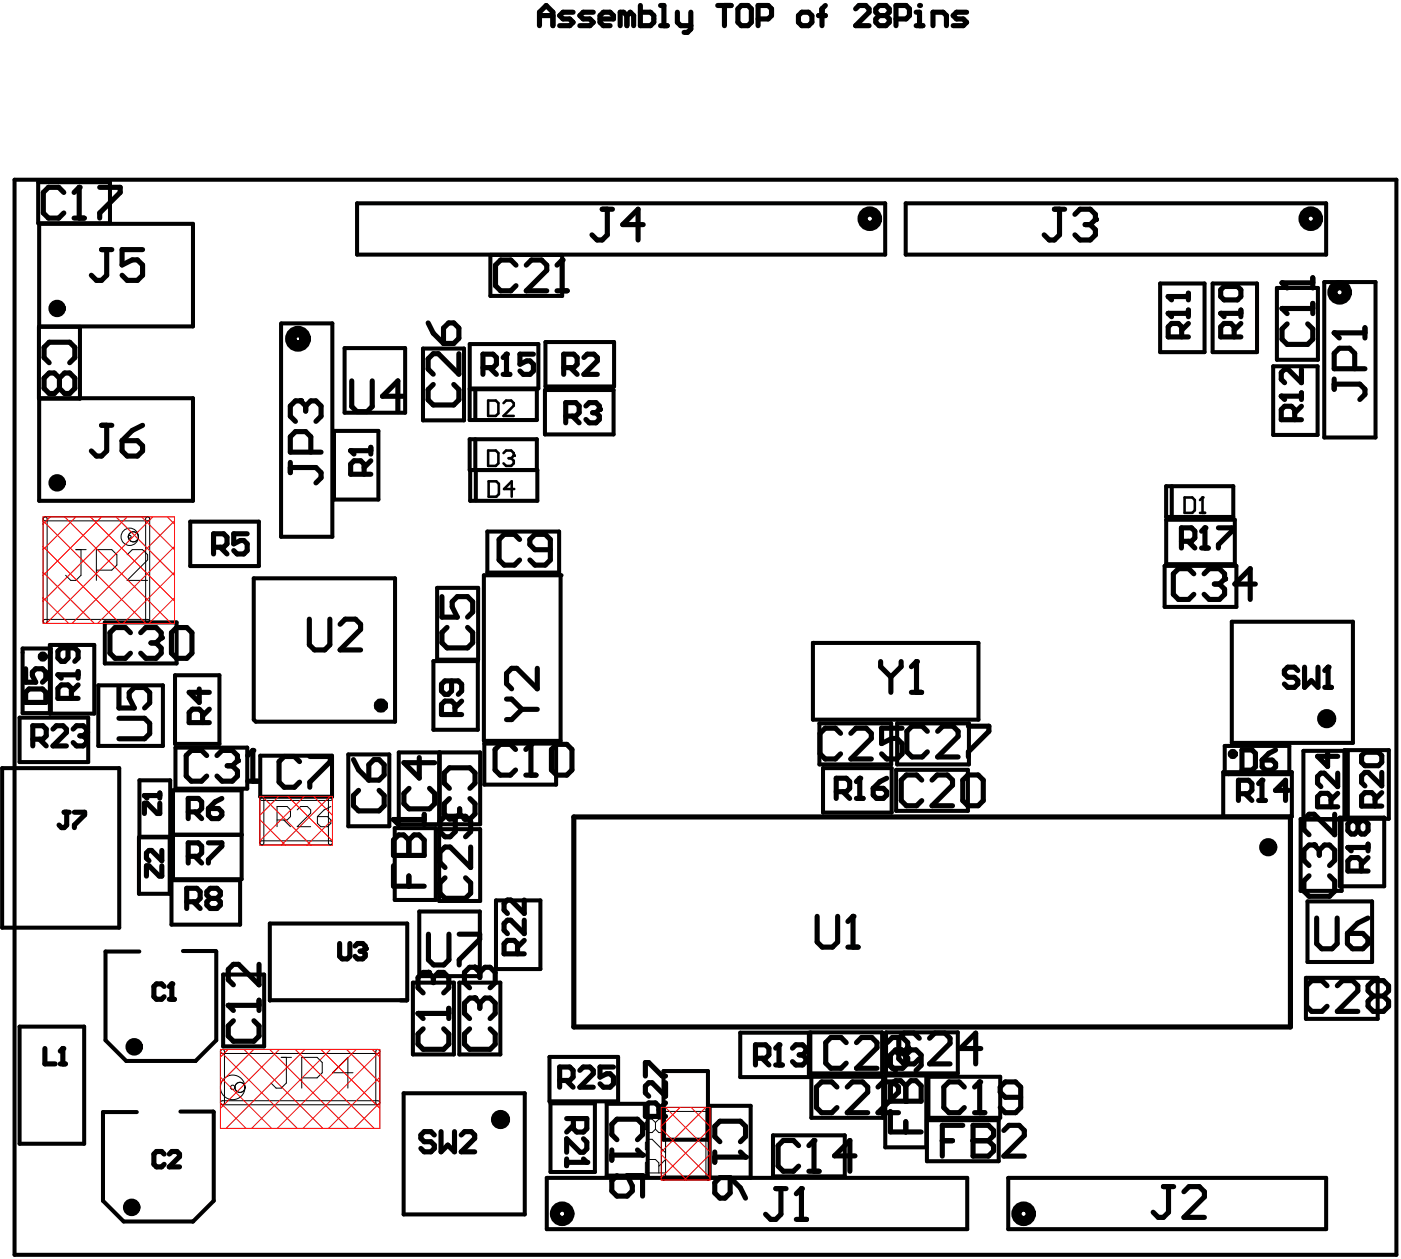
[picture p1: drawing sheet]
<svg xmlns="http://www.w3.org/2000/svg" width="231mm" height="207mm" viewBox="0 0 231 207" stroke-linecap="round" stroke-linejoin="round" font-family="sans-serif">
<g fill="none" stroke="#000" stroke-width=".67">
<path d="M2.4 29.6h227.6v177.1h-227.6zM6.3 30h11.8v6.8h-11.8zM6.4 36.9h25.4v16.9h-25.4zM58.8 33.5h87v8.4h-87zM149.2 33.5h69.2v8.4h-69.2zM6.4 53.9h6.8v11.8h-6.8zM46.3 53.3v35.1h8.4v-35.1h-8.3M56.7 57.4h10v10.6h-10zM69.7 57.4h6.7v11.9h-6.7zM77.4 56.7h11.3v7.3h-11.3zM80.8 42h11.8v6.8h-11.8zM89.8 56.4h11.3v7.3h-11.3z"/>
<path d="M191.1 46.7h7.3v11.3h-7.3zM199.7 46.7h7.3v11.3h-7.3zM210.3 47.4h6.7v11.9h-6.7zM218.1 46.5h8.4v25.6h-8.4zM6.4 65.6h25.4v16.9h-25.4zM55 71h7.3v11.3h-7.3zM77.3 64.1h11.1v5.1h-11.1zM78.3 64.1v5M78.3 72.4v5M78.4 77.4v5M88.4 77.4v-5h-11.1v5h11.2v5.1h-11.1v-5.1M89.7 64.3h11.3v7.3h-11.3z"/>
<path d="M209.7 60.3h7.3v11.4h-7.3zM31.3 85.9h11.3v7.4h-11.3zM41.8 95.3h23.3v23.6h-23l-.3-.3zM72 96.9h6.7v11.8h-6.7zM79.7 94.8h12.6v27.3h-12.6zM80.3 87.6h11.8v6.7h-11.8zM191.8 93.2h11.8v6.8h-11.8zM192 80.1h11.1v5.1h-11.1zM192 85.6h11.4v7.4h-11.4zM193 80.1v5M3.2 118.2h11.3v7.4h-11.3zM3.7 106.8h4.7v10.7h-4.7z"/>
<path d="M8.2 106.3h7.3v11.3h-7.3zM16.2 112.9h10.6v10h-10.6zM17.3 102.6h11.8v6.7h-11.8zM28.8 111.3h7.3v11.3h-7.3zM71.4 108.9h7.3v11.3h-7.3zM133.9 105.9h27.2v12.7h-27.2zM134.9 119.2h11.9v6.7h-11.9zM147.7 119.2h11.9v6.7h-11.9zM202.9 102.4h19.9v20h-19.9zM.4 126.6h19.2v26.2h-19.2zM22.9 138h5v9.3h-5zM23 128.6h5v9.3h-5z"/>
<path d="M28.5 130.2h11.3v14.7h-11.3zM28.5 137.5h11.3M28.9 123.2h11.8v6.7h-11.8zM42.9 124.5h11.8v6.8h-11.8zM57.4 124.3h6.7v11.8h-6.7zM65 136.4h6.8v11.9h-6.8zM65.7 124h13.4v11.8h-13.4zM72.3 124v11.8M72.3 136.6h6.8v11.8h-6.8zM72.4 124v11.8M79.8 122.5h11.8v6.8h-11.8zM135.5 126.6h11.3v7.3h-11.3z"/>
<path d="M147.6 126.8h11.8v6.8h-11.8zM201.4 127.2h11.3v7.3h-11.3zM201.7 122.9h10.6v4.7h-10.6zM214.2 135h6.7v11.8h-6.7zM214.6 123.7h7.4v11.3h-7.4zM220.6 134.7h7.4v11.3h-7.4zM221.4 123.6h7.3v11.3h-7.3zM28.2 145h11.3v7.3h-11.3zM30.1 156.7h5.4l.1 .1v14.6l-3.4 3.4h-11.4l-3.4-3.4v-14.6h5.5M69 150.2h10v10.6h-10zM81.7 148.4h7.3v11.3h-7.3zM215.3 148.5h10.7v10h-10.7z"/>
<path d="M3.2 169.1h10.7v19.3h-10.7zM36.7 160.6h6.8v11.8h-6.8zM67 164.8h-22.6v-12.6h22.7v12.6h-1.1M68 161.9h6.8v11.8h-6.8zM75.6 161.9h6.8v11.8h-6.8zM90.5 174.1h11.3v7.4h-11.3zM109.3 176.5h7.3v11.3h-7.3zM121.9 170.1h11.3v7.4h-11.3zM133.4 170.1h11.9v6.8h-11.9zM133.6 177.4h11.8v6.8h-11.8zM145.8 177.2h6.7v11.8h-6.7zM145.9 170.1h11.8v6.8h-11.8z"/>
<path d="M152.9 177.4h11.8v6.8h-11.8zM215.1 161.1h11.8v6.8h-11.8zM29.7 183.1h5.4l.1 .1v14.6l-3.4 3.5h-11.4l-3.4-3.5v-14.6h5.5M66.5 180.1h19.9v20h-19.9zM90 194.1h69.3v8.4h-69.3zM90.7 181.8h7.3v11.3h-7.3zM99.9 181.9h6.8v11.8h-6.8zM116.9 182.2h6.7v11.8h-6.7zM127.3 187.1h11.8v6.7h-11.8zM152.6 184.6h11.9v6.7h-11.9zM166 194.1h52.4v8.4h-52.4z"/>
</g>
<g fill="none" stroke="#000" stroke-width=".16">
<path d="M7.3 85.2h17a.33 .33 0 0 1 .3 .3 .33 .33 0 0 1-.3 .3h-16.9a.33 .33 0 0 1-.3-.2 .33 .33 0 0 1 .2-.4zM7.3 85.2a.33 .33 0 0 1 .5 .3v16.9a.33 .33 0 0 1-.4 .3 .33 .33 0 0 1-.3-.3v-16.9zM12.5 90.6h1.7M13.3 90.6v4.2l-.8 .8h-.8l-.9-.8M15.9 93.9h2.5l.8-.8v-1.7l-.8-.8h-2.5v5M20.9 91.4l.9-.8h1.7l.8 .8v.8l-3.4 3.4h3.4M24.1 85.2a.33 .33 0 0 1 .5 .3v16.9a.33 .33 0 0 1-.3 .3 .33 .33 0 0 1-.3-.3v-16.9zM7.3 102.1h17a.33 .33 0 0 1 .3 .3 .33 .33 0 0 1-.3 .3h-16.9a.33 .33 0 0 1-.3-.2 .33 .33 0 0 1 .2-.4zM42.9 131.3a.33 .33 0 0 1 .5 .3v7.3a.33 .33 0 0 1-.3 .3 .33 .33 0 0 1-.3-.3v-7.3zM42.9 131.3l11.5-.1a.33 .33 0 0 1 .4 .4 .33 .33 0 0 1-.4 .3h-11.3a.33 .33 0 0 1-.3-.3 .33 .33 0 0 1 .1-.3zM42.9 138.6l11.5-.1a.33 .33 0 0 1 .4 .4 .33 .33 0 0 1-.4 .3h-11.3a.33 .33 0 0 1-.3-.2 .33 .33 0 0 1 .1-.4zM45.6 135.1h1.7l.5-.6v-1.1l-.5-.5h-1.7v3.3"/>
<path d="M46.7 135.1l1.1 1.1M48.9 133.4l.6-.5h1.1l.6 .5v.6l-2.3 2.2h2.3M52.3 134.5h1.6l.6 .6v.6l-.6 .5h-1.1l-.5-.5zM54.3 131.3a.33 .33 0 0 1 .5 .3v7.3a.33 .33 0 0 1-.4 .3 .33 .33 0 0 1-.3-.3v-7.3zM54.5 132.9l-1.1 .5-1.1 1.1M36.5 173l25.7-.1a.33 .33 0 0 1 .4 .3 .33 .33 0 0 1-.4 .4h-25.6a.33 .33 0 0 1-.3-.3 .33 .33 0 0 1 .2-.3zM36.5 173a.33 .33 0 0 1 .5 .2v8.5a.33 .33 0 0 1-.4 .3 .33 .33 0 0 1-.3-.3v-8.5zM46.3 174.2h1.7M47.2 174.2v4.2l-.9 .9h-.8l-.9-.9M49.7 177.6h2.5l.9-.9v-1.6l-.9-.9h-2.5v5.1M58.1 176.7h-3.3l2.5-2.5v5.1M62.1 173a.33 .33 0 0 1 .5 .2v8.5a.33 .33 0 0 1-.4 .3 .33 .33 0 0 1-.3-.3v-8.5z"/>
<path d="M36.5 181.4h25.7a.33 .33 0 0 1 .4 .3 .33 .33 0 0 1-.4 .3h-25.6a.33 .33 0 0 1-.3-.2 .33 .33 0 0 1 .2-.4zM106.8 189.9l-.5-.5v-1.1l.5-.6h.6l2.2 2.2M107.9 184.9l-.5-.5h-.6l-.5 .5v1.1l.5 .6h.6l.5-.6M107.9 184.9l.6-.5h.5l.6 .5M107.9 186l.6 .6h.5l.6-.6M107.9 184.9v1.1M108.5 193.3v-1.7l-.6-.6h-1.1l-.5 .6v1.7h3.3M109.1 182.5h7.5a.33 .33 0 0 1 .3 .3 .33 .33 0 0 1-.3 .3h-7.3a.33 .33 0 0 1-.3-.2 .33 .33 0 0 1 .1-.4zM109.1 193.8h7.5a.33 .33 0 0 1 .3 .3 .33 .33 0 0 1-.3 .3h-7.3a.33 .33 0 0 1-.3-.2 .33 .33 0 0 1 .1-.4zM109.1 182.5a.33 .33 0 0 1 .5 .3v11.3a.33 .33 0 0 1-.3 .3 .33 .33 0 0 1-.4-.3v-11.3zM109.6 191l-1.1 1.1M116.4 182.5a.33 .33 0 0 1 .5 .3v11.3a.33 .33 0 0 1-.3 .3 .33 .33 0 0 1-.3-.3v-11.3z"/>
<circle cx="21.4" cy="88.4" r="1.43"/>
<circle cx="21.4" cy="88.4" r=".23"/>
<circle cx="22" cy="88.4" r=".83"/>
<circle cx="38.3" cy="179.2" r="2.03"/>
<circle cx="38.3" cy="179.2" r=".36"/>
<circle cx="39.5" cy="179.2" r=".83"/>
</g>
<g fill="#000">
<circle cx="151.4" cy=".9" r=".42"/>
<circle cx="13" cy="30.9" r=".42"/>
<circle cx="180.4" cy="36.2" r=".42"/>
<circle cx="83.4" cy="58.4" r=".42"/>
<circle cx="92.6" cy="42.8" r=".42"/>
<circle cx="192.4" cy="51.6" r=".42"/>
<circle cx="192.4" cy="48.9" r=".42"/>
<circle cx="201" cy="51.6" r=".42"/>
<circle cx="211.1" cy="46.6" r=".42"/>
<circle cx="211.1" cy="50.8" r=".42"/>
<circle cx="219.7" cy="54.8" r=".42"/>
<circle cx="49.5" cy="66" r=".42"/>
<circle cx="57.7" cy="74.3" r=".42"/>
<circle cx="84.6" cy="75.1" r=".21"/>
<circle cx="98.7" cy="67.4" r=".42"/>
<circle cx="211" cy="65.3" r=".42"/>
<circle cx="92.3" cy="94.8" r=".33"/>
<circle cx="198" cy="82" r=".21"/>
<circle cx="198.4" cy="87" r=".42"/>
<circle cx="201.7" cy="95.4" r=".42"/>
<circle cx="9.5" cy="111.2" r=".42"/>
<circle cx="26.5" cy="105.1" r=".42"/>
<circle cx="133.9" cy="105.9" r=".33"/>
<circle cx="150.9" cy="109" r=".42"/>
<circle cx="218.7" cy="109.9" r=".42"/>
<circle cx="14.3" cy="120.7" r=".42"/>
<circle cx="23.8" cy="131.1" r=".42"/>
<circle cx="39.1" cy="125.3" r=".42"/>
<circle cx="41.6" cy="123.6" r=".42"/>
<circle cx="64.8" cy="135" r=".42"/>
<circle cx="76.5" cy="135" r=".42"/>
<circle cx="87.4" cy="122.6" r=".42"/>
<circle cx="141.6" cy="128.2" r=".42"/>
<circle cx="207.8" cy="128.6" r=".42"/>
<circle cx="216.4" cy="139.2" r=".42"/>
<circle cx="222" cy="139.6" r=".42"/>
<circle cx="60.1" cy="156.3" r=".42"/>
<circle cx="67.3" cy="140.9" r=".42"/>
<circle cx="78.2" cy="159.4" r=".42"/>
<circle cx="140.5" cy="151" r=".42"/>
<circle cx="10.3" cy="172.8" r=".42"/>
<circle cx="28.3" cy="162.1" r=".42"/>
<circle cx="37.6" cy="165.6" r=".42"/>
<circle cx="68.8" cy="167" r=".42"/>
<circle cx="70.5" cy="160.2" r=".42"/>
<circle cx="78.2" cy="164.4" r=".42"/>
<circle cx="128.3" cy="172.1" r=".42"/>
<circle cx="132.7" cy="173.3" r=".42"/>
<circle cx="148.3" cy="173" r=".42"/>
<circle cx="149.5" cy="172.6" r=".42"/>
<circle cx="161.3" cy="178.3" r=".42"/>
<circle cx="96.6" cy="191.5" r=".42"/>
<circle cx="105.8" cy="190.3" r=".42"/>
<circle cx="122.8" cy="190.6" r=".42"/>
<circle cx="132" cy="195.8" r=".42"/>
<circle cx="134" cy="187.9" r=".42"/>
<circle cx="149.2" cy="181.4" r=".42"/>
<circle cx="160.2" cy="187.9" r=".42"/>
</g>
<g fill="none" stroke="#000" stroke-width=".85">
<path d="M88.8 4.2v-2.2l1.1-1.1 1.2 1.1v2.2M88.8 2.6h2.3M94.4 2h-1.7l-.5 .6 .5 .5h1.1l.6 .6-.6 .5h-1.6M97.7 2h-1.7l-.5 .6 .5 .5h1.1l.6 .6-.6 .5h-1.6M98.8 3.1h2.2v-.5l-.5-.6h-1.1l-.6 .6v1.1l.6 .5h1.1M103.2 2.6l-.5-.6h-.6v2.2M103.2 2.6v1.6M103.2 2.6l.6-.6 .5 .6v1.6M105.5 .9v3.3h1.6l.6-.5v-1.1l-.6-.6h-1.6M108.8 4.2h1.1M108.8 .9h.5v3.3M111.5 2v1.7l.6 .5h1.7"/>
<path d="M113.8 2v2.8l-.6 .5h-.5M118.2 .9h2.2M119.3 .9v3.3M122.1 .9h1.1l.5 .6v2.2l-.5 .5h-1.1l-.6-.5v-2.2zM124.8 3.1h1.7l.6-.5v-1.1l-.6-.6h-1.7v3.3M132 2h1.2l.5 .6v1.1l-.5 .5h-1.2l-.5-.5v-1.1zM134.8 2.6h1.1M135.9 .9l-.5 .6v2.7M140.9 1.5l.6-.6h1.1l.5 .6v.5l-2.2 2.2h2.2M144.8 2.6h1.1M144.8 2.6l-.6 .5v.6l.6 .5h1.1l.5-.5v-.6l-.5-.5M144.8 2.6l-.6-.6v-.5l.6-.6h1.1l.5 .6v.5l-.5 .6"/>
<path d="M147.6 3.1h1.6l.6-.5v-1.1l-.6-.6h-1.6v3.3M150.9 4.2h1.1M150.9 2h.5v2.2M153.6 4.2v-2.2h1.7l.6 .6v1.6M159.2 2h-1.7l-.5 .6 .5 .5h1.1l.6 .6-.6 .5h-1.6M10.5 31.7l-.8-.8h-1.7l-.9 .8v3.4l.9 .8h1.7l.8-.8M12.2 35.9h1.7M12.2 31.7l.8-.8v5M16.4 30.9h3.4v.8l-3.4 3.4v.8M99.2 34.5h1.7M100 34.5v4.2l-.8 .8h-.9l-.8-.8M105.9 37h-3.4l2.6-2.5v5"/>
<path d="M173.6 34.5h1.7M174.5 34.5v4.2l-.9 .8h-.8l-.9-.8M177 35.3l.9-.8h1.6l.9 .8v.9l-.9 .8M178.7 37h.8M179.5 37l.9 .9v.8l-.9 .8h-1.6l-.9-.8M8.1 59.8l-.8-.9v-1.7l.8-.8h3.4l.8 .8v1.7l-.8 .9M16.7 41.1h1.7M17.6 41.1v4.3l-.9 .8h-.8l-.9-.8M23.5 41.1h-3.4v2.6l1.7-.9h.8l.9 .9v1.7l-.9 .8h-1.7l-.8-.8M70.5 53.2l.8 1.7 1.7 1.7M73.9 53.2h.8l.9 .9v1.6l-.9 .9h-1.7v-2.5zM75.6 58.3v3.4l-3.4-3.4h-.9l-.8 .8v1.7l.8 .9"/>
<path d="M82.9 58.9l.5-.5v3.3M85 43.7l-.9-.9h-1.7l-.8 .9v3.4l.8 .8h1.7l.9-.8M86.7 43.7l.8-.9h1.7l.8 .9v.8l-3.3 3.4h3.3M87.8 58.4h-2.2v1.6l1.1-.5h.6l.5 .5v1.1l-.5 .6h-1.1l-.6-.6M91.7 47.9h1.7M91.7 43.7l.9-.9v5.1M96.2 58.9l.5-.5h1.1l.6 .5v.6l-2.2 2.2h2.2M194.6 55.5v-1.7l-.6-.5h-1.1l-.5 .5v1.7h3.3M195.7 51.6h-3.3l.5 .6M195.7 53.3l-1.1 1.1M195.7 48.3v1.1M195.7 51.1v1.1"/>
<path d="M195.7 48.9h-3.3l.5 .5M201.6 47.2h2.2l.5 .6v1.1l-.5 .5h-2.2l-.6-.5v-1.1zM203.2 55.5v-1.7l-.5-.5h-1.1l-.6 .5v1.7h3.3M204.3 51.6h-3.3l.6 .6M204.3 53.3l-1.1 1.1M204.3 51.1v1.1M212 53.4l-.9 .8v1.7l.9 .8h3.3l.9-.8v-1.7l-.9-.8M216.2 45.8v1.6M216.2 50v1.7M216.2 50.8h-5.1l.9 .9M216.2 46.6h-5.1l.9 .8M224.8 54v1.7"/>
<path d="M224.8 54.8h-5.1l.9 .9M9.8 62.3l.8-.8h.9l.8 .8v1.7l-.8 .8h-.9l-.8-.8M9.8 62.3l-.9-.8h-.8l-.8 .8v1.7l.8 .8h.8l.9-.8M9.8 62.3v1.7M16.7 70.1h1.7M17.6 70.1v4.2l-.9 .8h-.8l-.9-.8M20.1 72.6h2.5l.9 .9v.8l-.9 .8h-1.7l-.8-.8zM23.5 70.1l-1.7 .8-1.7 1.7M47.8 76.2v1.7M47.8 77h4.2l.9 .9v.8l-.9 .9M50.3 66.9l-.8-.9h-.8l-.9 .9v1.7l.9 .8M50.3 66.9l.9-.9h.8l.9 .9v1.7l-.9 .8"/>
<path d="M50.3 66.9v.8M51.2 74.5v-2.5l-.9-.9h-1.6l-.9 .9v2.5h5.1M57.9 62.8v4.2l.9 .8h1.7l.8-.8v-4.2M60 78.1v-1.6l-.6-.6h-1.1l-.6 .6v1.6h3.4M61.1 74.3h-3.4l.6 .5M61.1 75.9l-1.1 1.1M61.1 73.7v1.1M66.4 65.3h-3.4l2.5-2.5v5M71.3 63.3l-.8 .9v1.7l.8 .8h3.4l.9-.8v-1.7l-.9-.9M79.5 60.6h1.7l.5-.6v-1.1l-.5-.5h-1.7v3.3M80.6 60.6l1.1 1.1M82.9 61.7h1.1"/>
<path d="M92.8 60.6h1.7l.5-.6v-1.1l-.5-.5h-1.7v3.3M93.2 68.6h1.6l.6-.6v-1.1l-.6-.6h-1.6v3.4M93.9 60.6l1.1 1.1M94.3 68.6l1.1 1.1M96.5 66.9l.5-.6h1.1l.6 .6v.5l-.6 .6M97.6 68h.5M98.1 68l.6 .6v.5l-.6 .6h-1.1l-.5-.6M213.2 69.2v-1.7l-.5-.6h-1.1l-.6 .6v1.7h3.3M214.3 60.8v2.3l-2.2-2.3h-.5l-.6 .6v1.1l.6 .6M214.3 66.9l-1.1 1.1M214.3 64.7v1.1M214.3 65.3h-3.3l.6 .5"/>
<path d="M219.7 62.4v1.7M219.7 63.3h4.2l.9 .8v.9l-.9 .8M223.1 60.8v-2.6l-.9-.8h-1.6l-.9 .8v2.6h5.1M35.2 90.2h1.6l.6-.6v-1.1l-.6-.6h-1.6v3.4M36.3 90.2l1.1 1.1M40.7 87.9h-2.2v1.7l1.1-.5h.6l.5 .5v1.1l-.5 .6h-1.2l-.5-.6M72.8 98.3v3.4h2.5l-.8-1.7v-.9l.8-.8h1.7l.8 .8v1.7l-.8 .9M85.6 88.9l-.9-.9h-1.7l-.8 .9v3.4l.8 .8h1.7l.9-.8M90.6 90.6h-2.5l-.8-.9v-.8l.8-.9h1.7l.8 .9v3.4l-.8 .8h-1.7l-.8-.8M194.6 89.2h1.6l.6-.6v-1.1l-.6-.5h-1.6v3.3M195.7 89.2l1.1 1.1M196.6 94.5l-.8-.8h-1.7l-.9 .8v3.4l.9 .9h1.7l.8-.9"/>
<path d="M197.9 87.5l.5-.5v3.3M197.9 90.3h1.1M198.3 94.5l.8-.8h1.7l.9 .8v.9l-.9 .8M200 96.2h.8M200.6 87h2.3v.5l-2.3 2.2v.6M200.8 96.2l.9 .9v.8l-.9 .9h-1.7l-.8-.9M206.7 96.2h-3.3l2.5-2.5v5.1M4.2 110.2v2.2h1.7l-.6-1.1v-.6l.6-.5h1.1l.5 .5v1.2l-.5 .5M4.8 113.5h2.2l.5 .6v1.6h-3.3v-1.6zM11.2 106.8v1.6l-.6 .6h-.5l-.6-.6v-1.1l.6-.5h2.2l.6 .5v1.1l-.6 .6M11.8 115.1v-1.7l-.6-.5h-1.1l-.6 .5v1.7h3.4M12.9 111.2h-3.4l.6 .5"/>
<path d="M12.9 112.9l-1.1 1.1M12.9 110.6v1.1M19.6 118.3h4.2l.9 .9v1.7l-.9 .8h-4.2M19.6 113.3v3.4h2.5l-.8-1.7v-.9l.8-.8h1.7l.9 .8v1.7l-.9 .9M21.5 104.2l-.9-.8h-1.7l-.8 .8v3.4l.8 .9h1.7l.9-.9M23.2 104.2l.8-.8h1.7l.8 .8v.9l-.8 .8M24.9 105.9h.8M25.7 105.9l.8 .9v.8l-.8 .9h-1.7l-.8-.9M28.2 104.2l.9-.8h1.7l.8 .8v3.4l-.8 .9h-1.7l-.9-.9zM32.8 113.5v2.2l-1.7-1.6h3.4M33.4 119.1v-1.7l-.6-.6h-1.1l-.6 .6v1.7h3.4M34.5 116.8l-1.1 1.2"/>
<path d="M50.9 102v4.2l.9 .9h1.7l.8-.9v-4.2M56 102.9l.9-.9h1.6l.9 .9v.8l-3.4 3.4h3.4M73.6 103.4l-.8 .8v1.7l.8 .8h3.4l.8-.8v-1.7l-.8-.8M74.4 112.2v1.6l-.6 .6h-.5l-.6-.6v-1.1l.6-.5h2.2l.5 .5v1.1l-.5 .6M74.9 117.7v-1.6l-.5-.6h-1.1l-.6 .6v1.6h3.3M76 115.5l-1.1 1.1M83.4 115.2h.9l1.6 1.7M85.9 116.9l-1.6 1.7h-.9M85.9 116.9h2.6M88.5 110.1v3.4l-3.4-3.4h-.8l-.9 .9v1.6l.9 .9M145 109v.8l1.7 1.7M146.7 111.5v2.6"/>
<path d="M148.4 109v.8l-1.7 1.7M148.6 120h-3.4v2.5l1.7-.8h.8l.9 .8v1.7l-.9 .8h-1.7l-.8-.8M150.1 114.1h1.7M150.1 109.8l.8-.8v5.1M159.5 119.6h3.3v.9l-3.3 3.4v.8M213.7 110.5l-.5-.6h-1.1l-.6 .6v.5l.6 .6h1.1l.5 .5v.6l-.5 .5h-1.1l-.6-.5M214.8 109.9v3.3l1.1-1.1 1.1 1.1v-3.3M218.2 110.5l.5-.6v3.3M218.2 113.2h1.1M5.4 121.8h1.7l.5-.6v-1.1l-.5-.5h-1.7v3.3M6.5 121.8l1.1 1.1M8.7 120.1l.6-.5h1.1l.5 .5v.6l-2.2 2.2h2.2"/>
<path d="M10.6 133.8h.8M11 133.8v2.1l-.4 .5h-.5l-.4-.5M12 120.1l.6-.5h1.1l.6 .5v.6l-.6 .5M12.3 133.8h1.6v.4l-1.6 1.7v.5M13.2 121.2h.5M13.7 121.2l.6 .6v.5l-.6 .6h-1.1l-.6-.6M26.3 132.3v1.7h-.4l-1.7-1.7h-.4v1.7M26.3 130.7v.8M26.3 131.1h-2.5l.4 .4M31 133.8h1.7l.5-.6v-1.1l-.5-.5h-1.7v3.3M32.1 133.8l1.1 1.1M34 124.5l-.8-.9h-1.7l-.8 .9v3.4l.8 .8h1.7l.8-.8"/>
<path d="M34.3 133.2h1.7l.5 .6v.5l-.5 .6h-1.1l-.6-.6zM34.3 138.9h2.2v.5l-2.2 2.2v.6M35.7 124.5l.9-.9h1.7l.8 .9v.8l-.8 .9M36.5 131.6l-1.1 .5-1.1 1.1M37.4 126.2h.9M38.3 126.2l.8 .8v.9l-.8 .8h-1.7l-.9-.8M40.8 128.7h1.7M40.8 124.5l.8-.9v5.1M49.3 125.5l-.8-.9h-1.7l-.8 .9v3.4l.8 .8h1.7l.8-.8M51 124.6h3.4v.9l-3.4 3.4v.8M58.2 125.2l.8 1.6 1.7 1.7M59 130.2l-.8 .9v1.7l.8 .8h3.4l.9-.8v-1.7l-.9-.9"/>
<path d="M61.6 125.2h.8l.9 .8v1.7l-.9 .8h-1.7v-2.5zM65.6 137.6h.9l.8 .8 .9-.8h.8l.9 .8v2.5h-5.1v-2.5zM67.3 138.4v2.5M67.4 129.9l-.9 .8v1.7l.9 .9h3.3l.9-.9v-1.7l-.9-.8M69 124.8v3.4l-2.5-2.5h5.1M69.9 134.2v1.7M69.9 135h-5.1l.8 .9M74 129.9l-.8-.9v-1.6l.8-.9h3.4l.8 .9v1.6l-.8 .9M74 131.6l-.8 .8v1.7l.8 .9h.9l.8-.9M75 134.5v2.5l-.9 .9h-.8l-.9-.9v-1.7l.9-.8h3.4l.8 .8v1.7l-.8 .9M75.7 133.3v.8M77.4 131.6l.8 .8v1.7l-.8 .9h-.9l-.8-.9"/>
<path d="M77.5 139.6v3.3l-3.4-3.3h-.8l-.9 .8v1.7l.9 .8M84.9 123.5l-.8-.9h-1.7l-.9 .9v3.4l.9 .8h1.7l.8-.8M86.6 127.7h1.7M86.6 123.5l.8-.9v5.1M91.7 122.6h1.6l.9 .9v3.4l-.9 .8h-1.6l-.9-.8v-3.4zM94.5 134.6h118v34.6h-118zM137.7 130.4h1.7l.5-.5v-1.1l-.5-.6h-1.7v3.3M138.4 120.8l-.8-.8h-1.7l-.9 .8v3.4l.9 .8h1.7l.8-.8M138.8 130.4l1.1 1.1M140.1 120.8l.9-.8h1.6l.9 .8v.9l-3.4 3.3h3.4M141 131.5h1.1M141 128.8l.6-.6v3.3"/>
<path d="M143.8 129.9h1.7l.5 .5v.6l-.5 .5h-1.1l-.6-.5zM146 128.2l-1.1 .6-1.1 1.1M151.8 128.5l-.8-.8h-1.7l-.9 .8v3.4l.9 .9h1.7l.8-.9M152.7 120.5l-.8-.9h-1.7l-.9 .9v3.4l.9 .8h1.7l.8-.8M153.5 128.5l.8-.8h1.7l.9 .8v.9l-3.4 3.4h3.4M154.4 120.5l.9-.9h1.6l.9 .9v.8l-3.4 3.4h3.4M159.4 127.7h1.7l.8 .8v3.4l-.8 .9h-1.7l-.9-.9v-3.4zM203.9 130.8h1.7l.6-.6v-1.1l-.6-.5h-1.7v3.3M204.5 123.6h1.7l.5 .5v2.2l-.5 .6h-1.7zM205.1 130.8l1.1 1.1M207.3 129.1l.5-.5v3.3M207.3 131.9h1.1"/>
<path d="M207.9 125.2h1.6l.6 .6v.5l-.6 .6h-1.1l-.5-.6zM210.1 123.6l-1.1 .5-1.1 1.1M212.3 130.2h-2.3l1.7-1.6v3.3M218.6 124.1v2.2l-1.6-1.7h3.3M219.2 132.9v-1.6l-.6-.6h-1.1l-.5 .6v1.6h3.3M219.8 134.2v3.3l-3.4-3.3h-.8l-.9 .8v1.7l.9 .8M220.3 127.4v2.2l-2.2-2.2h-.6l-.5 .5v1.1l.5 .6M220.3 130.7l-1.1 1.1M223.6 135.8l-.5-.6h-.6l-.5 .6v1.1l.5 .5h.6l.5-.5M223.6 135.8l.6-.6h.5l.6 .6v1.1l-.6 .5h-.5l-.6-.5M223.6 135.8v1.1M224.8 123.9h2.2l.5 .6v1.1l-.5 .6h-2.2l-.6-.6v-1.1z"/>
<path d="M225.3 139.6h-3.3l.5 .6M225.3 139.1v1.1M226.4 132.8v-1.7l-.5-.5h-1.1l-.6 .5v1.7h3.3M227.5 127.3v2.2l-2.2-2.2h-.5l-.6 .5v1.1l.6 .6M227.5 130.6l-1.1 1.1M26.6 140.1v1.7l-1.6-1.7h-.5l-.4 .4v.9l.4 .4M26.6 142.7v1.6h-.4l-1.7-1.6h-.4v1.6M30.7 148.6h1.7l.6-.6v-1.1l-.6-.5h-1.7v3.3M31 141.1h1.7l.5-.6v-1.1l-.5-.5h-1.7v3.3M31.9 148.6l1.1 1.1M32.1 141.1l1.1 1.1M34.6 148l-.5-.5v-.6l.5-.5h1.1l.6 .5v.6l-.6 .5"/>
<path d="M34.6 148l-.5 .6v.5l.5 .6h1.1l.6-.6v-.5l-.6-.6M34.6 148h1.1M42.7 158.9v3.4l-3.4-3.4h-.9l-.8 .8v1.7l.8 .9M55.9 155.5v2.1l.5 .4h.8l.4-.4v-2.1M58.5 155.9l.4-.4h.8l.4 .4v.4l-.4 .4M59.3 156.7h.4M59.7 156.7l.4 .4v.5l-.4 .4h-.8l-.4-.4M64.8 142.6v3.4h5.1M67.3 144.3v1.7M70.6 153.9v4.2l.8 .9h1.7l.8-.9v-4.2M73.3 144.6l-.9 .9v1.7l.9 .8h3.4l.8-.8v-1.7l-.8-.9M75.6 153.9h3.4v.9l-3.4 3.3v.9"/>
<path d="M85.2 157.2v-1.7l-.5-.6h-1.1l-.6 .6v1.7h3.3M86.3 148.3v2.2l-2.2-2.2h-.5l-.6 .5v1.1l.6 .6M86.3 151.6v2.2l-2.2-2.2h-.5l-.6 .6v1.1l.6 .5M86.3 154.9l-1.1 1.1M134.6 151v4.2l.8 .8h1.7l.8-.8v-4.2M139.6 156h1.7M139.6 151.8l.9-.8v5M215.6 144.3l-.9 .8v1.7l.9 .9h3.3l.9-.9v-1.7l-.9-.8M216.8 151.3v4.2l.9 .8h1.7l.8-.8v-4.2M217.3 140.1l-.9-.9h-.8l-.9 .9v1.7l.9 .8M217.3 140.1l.8-.9h.8l.9 .9v1.7l-.9 .8M217.3 140.1v.8"/>
<path d="M221.9 153.8h2.5l.9 .8v.9l-.9 .8h-1.7l-.8-.8zM224.2 143.5v-1.6l-.6-.6h-1.1l-.5 .6v1.6h3.3M225.3 151.3l-1.7 .8-1.7 1.7M225.3 141.3l-1.1 1.1M7.4 172.8v2.5h1.7M9.9 175.3h.9M9.9 173.2l.4-.4v2.5M27 162.5l-.4-.4h-.8l-.5 .4v1.7l.5 .4h.8l.4-.4M27.9 164.6h.8M27.9 162.5l.4-.4v2.5M38.4 168.2l-.8 .8v1.7l.8 .9h3.4l.9-.9v-1.7l-.9-.8M42.7 164.8v1.7"/>
<path d="M42.7 165.6h-5.1l.8 .9M69.7 169.5l-.9 .9v1.6l.9 .9h3.4l.8-.9v-1.6l-.8-.9M71.4 161.1l-.9-.9h-.8l-.9 .9v1.6l.9 .9M71.4 161.1l.8-.9h.9l.8 .9v1.6l-.8 .9M71.4 161.1v.8M73.9 166.1v1.7M73.9 167h-5.1l.9 .8M77.3 169.5l-.8 .9v1.6l.8 .9h3.4l.9-.9v-1.6l-.9-.9M79 160.2l.9-.8h.8l.9 .8v1.7l-.9 .8M79 160.2v.9M79 165.3v.8M79 165.3l-.8-.9h-.9l-.8 .9v1.7l.8 .8"/>
<path d="M79 160.2l-.8-.8h-.9l-.8 .8v1.7l.8 .8M79 165.3l.9-.9h.8l.9 .9v1.7l-.9 .8M92.2 178h1.6l.6-.5v-1.1l-.6-.6h-1.6v3.3M93.3 178l1.1 1.1M95.5 176.4l.5-.6h1.1l.6 .6v.5l-2.2 2.2h2.2M101 175.8h-2.2v1.7l1.1-.6h.6l.5 .6v1.1l-.5 .5h-1.1l-.6-.5M106.3 177.3v-2.2h.5l2.2 2.2h.6M109.6 178.4v2.2l-2.2-2.2h-.6l-.5 .6v1.1l.5 .5M124.4 174.4h1.7l.5-.6v-1.1l-.5-.6h-1.7v3.4M125.5 174.4l1.1 1.1M127.7 172.7l.6-.6v3.4M127.7 175.5h1.1"/>
<path d="M130.5 172.7l.6-.6h1.1l.5 .6v.6l-.5 .5M131.6 173.8h.6M132.2 173.8l.5 .6v.5l-.5 .6h-1.1l-.6-.6M137.8 179.1l-.8-.8h-1.7l-.8 .8v3.4l.8 .8h1.7l.8-.8M139.4 171.8l-.9-.9h-1.7l-.8 .9v3.4l.8 .8h1.7l.9-.8M139.5 179.1l.9-.8h1.7l.8 .8v.8l-3.4 3.4h3.4M141 171.8l.9-.9h1.7l.8 .9v.8l-3.4 3.4h3.4M144.6 179.1l.8-.8h1.7l.9 .8v.8l-3.4 3.4h3.4M146.1 171.8l.9-.9h1.6l.9 .9v.8l-.9 .9M147.5 178.1h.8l.9 .8 .8-.8h.9l.8 .8v2.5h-5.1v-2.5zM147.8 173.5h.8M148.6 173.5l.9 .8v.9l-.9 .8h-1.6l-.9-.8"/>
<path d="M149.2 173.8l-.9-.8h-.8l-.9 .8v1.7l.9 .9M149.2 173.8v.9M149.2 178.9v2.5M149.2 173.8l.8-.8h.9l.8 .8v1.7l-.8 .9M151.4 171.1l-.9-.9h-1.6l-.9 .9v3.3l.9 .9h1.6l.9-.9M153.1 171.1l.8-.9h1.7l.9 .9v.8l-3.4 3.4h3.4M158.8 179.1l-.8-.8h-1.7l-.9 .8v3.4l.9 .8h1.7l.8-.8M160.5 179.1l.8-.8v5M161.5 172.8h-3.4l2.6-2.6v5.1M218.5 162.4l-.8-.8h-1.7l-.8 .8v3.4l.8 .8h1.7l.8-.8M220.2 162.4l.9-.8h1.7l.8 .8v.9l-3.4 3.3h3.4M226.1 164.1l-.8-.8v-.9l.8-.8h1.7l.9 .8v.9l-.9 .8"/>
<path d="M226.1 164.1l-.8 .8v.9l.8 .8h1.7l.9-.8v-.9l-.9-.8M226.1 164.1h1.7M27 190.1l-.4-.4h-.8l-.5 .4v1.7l.5 .5h.8l.4-.5M27.9 190.1l.4-.4h.8l.5 .4v.5l-1.7 1.7h1.7M71.5 187l-.5-.6h-1.1l-.6 .6v.6l.6 .5h1.1l.5 .6v.5l-.5 .6h-1.1l-.6-.6M72.6 186.4v3.4l1.1-1.1 1.1 1.1v-3.4M76 187l.5-.6h1.1l.6 .6v.6l-2.2 2.2h2.2M93.3 184.3h3.3v1.7l-.5 .5h-1.1l-.6-.5v-1.7M93.3 191v1.1M94.4 185.4l-1.1 1.1M96.1 187.6l.5 .6v1.1l-.5 .5h-.6l-2.2-2.2v2.2M96.1 191l.5 .5h-3.3"/>
<path d="M100.8 189.5v1.7M101.6 187.8l-.8-.9v-1.7l.8-.8h3.4l.8 .8v1.7l-.8 .9M101.6 193.7l-.8 .8v1.7l.8 .9h1.7l.8-.9v-.8l-.8-1.7h2.5v3.4M105 189.5l.8 .8h-5M108.5 183.9v-1.6l-.6-.6h-1.1l-.5 .6v1.6h3.3M109.6 181.7l-1.1 1.1M117.7 189.8v1.7M118.6 188.1l-.9-.8v-1.7l.9-.9h3.3l.9 .9v1.7l-.9 .8M118.6 194h1.6v2.6l-.8 .8h-.8l-.9-.8v-1.7zM120.2 194l1.7 1.7 .9 1.7M121.9 189.8l.9 .8h-5.1M127.8 195.8h1.6"/>
<path d="M128.6 195.8v4.3l-.8 .8h-.9l-.8-.8M131.1 196.7l.9-.9v5.1M131.5 188.8l-.8-.9h-1.7l-.9 .9v3.3l.9 .9h1.7l.8-.9M133.2 193h1.7M133.2 188.8l.8-.9v5.1M140.8 190.4h-3.4l2.6-2.5v5.1M146.6 183.1v3.4h5.1M149.2 184.8v1.7M155.2 187.9h1.7M158.6 185.4h-3.4v5.1M160.2 185.4h2.6l.8 .9v.8l-.8 .8 .8 .9v.8l-.8 .9h-2.6zM160.2 187.9h2.6"/>
<path d="M160.5 183.3h1.7M165.3 186.3l.9-.9h1.6l.9 .9v.8l-3.4 3.4h3.4M168.1 180.8h-2.5l-.9-.9v-.8l.9-.8h1.6l.9 .8v3.4l-.9 .8h-1.6l-.9-.8M191.6 195.5h1.7M192.4 195.5v4.2l-.8 .9h-.9l-.8-.9M195 196.4l.8-.9h1.7l.8 .9v.8l-3.3 3.4h3.3M131.1 200.9h1.7"/>
</g>
<path d="M80.4 66h1.3l.4 .4v1.7l-.4 .4h-1.3zM80.4 74.2h1.3l.4 .5v1.6l-.4 .5h-1.3zM80.5 79.3h1.2l.5 .4v1.7l-.5 .4h-1.2zM82.9 66.4l.4-.4h.9l.4 .4v.4l-1.7 1.7h1.7M82.9 74.7l.4-.5h.9l.4 .5v.4l-.4 .4M83.8 75.5h.4M84.2 75.5l.4 .4v.4l-.4 .5h-.9l-.4-.5M84.7 80.6h-1.7l1.3-1.3v2.5M195.1 82h1.2l.5 .4v1.7l-.5 .4h-1.2zM197.6 84.5h.9M197.6 82.4l.4-.4v2.5" fill="none" stroke="#000" stroke-width=".42"/>
<g fill="none" stroke="#000" stroke-width="1.7">
<circle cx="143.2" cy="36" r="1.19"/>
<circle cx="215.9" cy="36" r="1.19"/>
<circle cx="9.4" cy="50.8" r=".6"/>
<circle cx="220.6" cy="48.2" r="1.19"/>
<circle cx="9.4" cy="79.6" r=".6"/>
<circle cx="62.7" cy="116.2" r=".33"/>
<circle cx="218.5" cy="118.4" r=".74"/>
<circle cx="208.9" cy="139.6" r=".66"/>
<circle cx="22.1" cy="172.5" r=".61"/>
<circle cx="21.7" cy="198.9" r=".61"/>
<circle cx="82.4" cy="184.5" r=".74"/>
<circle cx="92.6" cy="200" r="1.19"/>
<circle cx="168.6" cy="200" r="1.19"/>
</g>
<circle cx="49.1" cy="55.8" r="1.19" fill="none" stroke="#000" stroke-width="1.9"/>
<g fill="none" stroke="#000" stroke-width="1">
<circle cx="7" cy="108.2" r=".33"/>
<circle cx="203" cy="124.2" r=".33"/>
</g>
<g fill="none" stroke="#f00" stroke-width=".16">
<path d="M7.1 85.2h21.6v17.5h-21.6zM7.1 98.5l4.2 4.2M7.1 94.3l8.4 8.4M7.1 90l12.7 12.7M7.1 85.8l16.9 16.9M8.3 85.2l-1.2 1.2M10.6 85.2l17.6 17.5M12.5 85.2l-5.4 5.4M14.9 85.2l13.8 13.8M16.7 85.2l-9.6 9.6M19.1 85.2l9.6 9.6M21 85.2l-13.9 13.8"/>
<path d="M23.3 85.2l5.4 5.4M25.2 85.2l-17.6 17.5M27.5 85.2l1.2 1.2M28.7 98.5l-4.2 4.2M28.7 94.3l-8.4 8.4M28.7 90l-12.6 12.7M28.7 85.8l-16.8 16.9M42.8 131.2h12v8.1h-12zM42.8 135l4.2 4.3M43.2 131.2l8 8.1M45.9 131.2l-3.1 3.1M47.4 131.2l7.4 7.4"/>
<path d="M50.1 131.2l-7.3 7.4M51.6 131.2l3.2 3.1M54.3 131.2l-8 8.1M54.8 135l-4.3 4.3M36.3 172.9h26.3v13h-26.3zM36.3 177.5l8.4 8.4M36.3 173.2l12.7 12.7M37.6 172.9l-1.3 1.3M40.2 172.9l13 13M41.8 172.9l-5.5 5.5M44.4 172.9l13 13M46 172.9l-9.7 9.7"/>
<path d="M48.6 172.9l13 13M50.2 172.9l-13 13M52.9 172.9l9.7 9.7M54.4 172.9l-13 13M57.1 172.9l5.5 5.5M58.7 172.9l-13 13M61.3 172.9l1.3 1.3M62.6 177.5l-8.5 8.4M62.6 173.2l-12.7 12.7M36.3 181.7l4.2 4.2M62.6 181.7l-4.3 4.2M108.9 182.5h8v11.9h-8z"/>
<path d="M108.9 190.2l4.2 4.2M108.9 186l8 8M109.6 182.5l7.3 7.3M112 182.5l-3.1 3.1M113.8 182.5l3.1 3.1M116.2 182.5l-7.3 7.3M116.9 190.2l-4.2 4.2M116.9 186l-8 8"/>
</g>
</svg>
